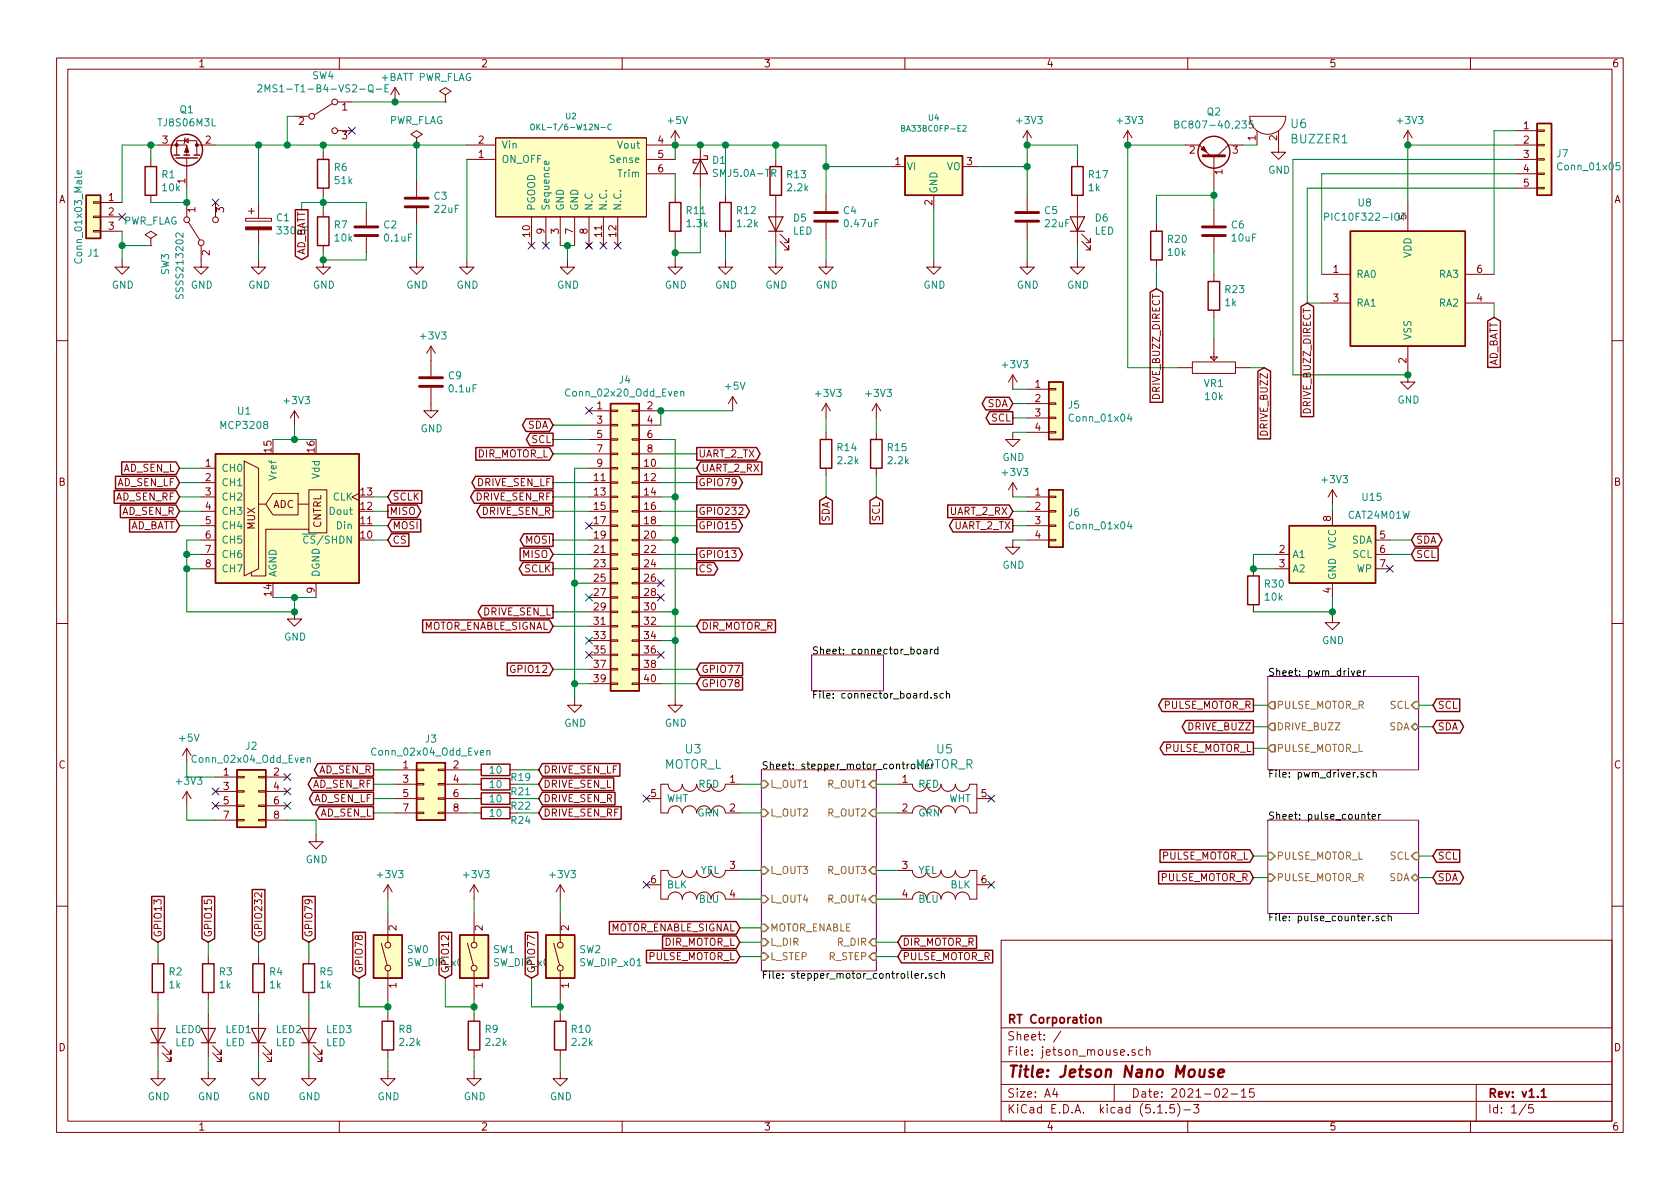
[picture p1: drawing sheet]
<svg xmlns="http://www.w3.org/2000/svg" width="297mm" height="210mm" viewBox="0 0 297 210" stroke-linecap="round" stroke-linejoin="round" font-family="sans-serif">
<defs><g id="words">
<text font-size="2.8" fill="#840000" x="178" y="190.5">Title: Jetson Nano Mouse</text>
<g font-size="2.1" fill="#008484">
<text x="228.3" y="22.7">U6</text>
<text x="228.4" y="25.3">BUZZER1</text>
<text x="117.4" y="135.9">MOTOR_L</text>
<text x="121.2" y="133.2">U3</text>
<text x="161.7" y="135.9">MOTOR_R</text>
<text x="165.7" y="133.2">U5</text>
</g>
<g font-size="2.1" fill="#840000">
<text x="178" y="184">Sheet: /</text>
<text x="178" y="181">RT Corporation</text>
<text x="178" y="186.7">File: jetson_mouse.sch</text>
<text x="178" y="196.9">KiCad E.D.A. kicad (5.1.5)-3</text>
<text x="178" y="194.1">Size: A4</text>
<text x="200" y="194.1">Date: 2021-02-15</text>
<text x="263" y="194.1">Rev: v1.1</text>
<text x="263" y="196.9">Id: 1/5</text>
</g>
<g font-size="1.8" fill="#840000">
<text x="35" y="11.9">1</text>
<text x="85" y="11.9">2</text>
<text x="135" y="11.9">3</text>
<text x="185" y="11.9">4</text>
<text x="235" y="11.9">5</text>
<text x="285" y="11.9">6</text>
<text x="52.9" y="22.1">2</text>
<text x="60.5" y="19.6">1</text>
<text x="269.4" y="22.9">1</text>
<text x="28.7" y="25.4">3</text>
<text x="36.3" y="25.4">2</text>
<text x="60.5" y="24.6">3</text>
<text x="84.6" y="27.9">1</text>
<text x="84.6" y="25.4">2</text>
<text x="116.4" y="25.4">4</text>
<text x="116.4" y="27.9">5</text>
<text x="158.3" y="29.2">1</text>
<text x="171" y="29.2">3</text>
<text x="210.3" y="27.2">2</text>
<text x="218" y="27.2">3</text>
<text x="222" y="24.9" transform="rotate(-90 222 24.9)">1</text>
<text x="225.8" y="24.9" transform="rotate(-90 225.8 24.9)">2</text>
<text x="269.4" y="25.4">2</text>
<text x="269.4" y="27.9">3</text>
<text x="10.4" y="35.9">A</text>
<text x="19.2" y="35.6">1</text>
<text x="32.8" y="32.5" transform="rotate(-90 32.8 32.5)">1</text>
<text x="116.4" y="30.5">6</text>
<text x="216.2" y="30.9" transform="rotate(-90 216.2 30.9)">1</text>
<text x="269.4" y="30.5">4</text>
<text x="269.4" y="33">5</text>
<text x="285.4" y="35.9">A</text>
<text x="19.2" y="38.1">2</text>
<text x="19.2" y="40.6">3</text>
<text x="34.5" y="37.6" transform="rotate(-90 34.5 37.6)">1</text>
<text x="39.6" y="37.6" transform="rotate(-90 39.6 37.6)">3</text>
<text x="49.2" y="41.4">330uF</text>
<text x="93.7" y="41.9" transform="rotate(-90 93.7 41.9)">10</text>
<text x="96.3" y="41.4" transform="rotate(-90 96.3 41.4)">9</text>
<text x="98.8" y="41.4" transform="rotate(-90 98.8 41.4)">3</text>
<text x="101.3" y="41.4" transform="rotate(-90 101.3 41.4)">7</text>
<text x="103.9" y="41.4" transform="rotate(-90 103.9 41.4)">8</text>
<text x="106.4" y="41.9" transform="rotate(-90 106.4 41.9)">11</text>
<text x="109" y="41.9" transform="rotate(-90 109 41.9)">12</text>
<text x="164.8" y="36.3" transform="rotate(-90 164.8 36.3)">2</text>
<text x="37.1" y="45.2" transform="rotate(-90 37.1 45.2)">2</text>
<text x="54" y="45.6" transform="rotate(-90 54 45.6)">AD_BATT</text>
<text x="235.7" y="48.3">1</text>
<text x="235.7" y="53.3">3</text>
<text x="261.1" y="53.3">4</text>
<text x="261.1" y="48.3">6</text>
<text x="248.7" y="64.2" transform="rotate(-90 248.7 64.2)">2</text>
<text x="264.8" y="65.2" transform="rotate(-90 264.8 65.2)">AD_BATT</text>
<text x="183" y="68.6">1</text>
<text x="183" y="71.1">2</text>
<text x="205.1" y="70.5" transform="rotate(-90 205.1 70.5)">DRIVE_BUZZ_DIRECT</text>
<text x="93.3" y="75.8">SDA</text>
<text x="105.6" y="72.4">1</text>
<text x="105.6" y="74.9">3</text>
<text x="105.6" y="77.5">5</text>
<text x="114.5" y="72.4">2</text>
<text x="114.5" y="74.9">4</text>
<text x="114.5" y="77.5">6</text>
<text x="174.5" y="72">SDA</text>
<text x="175.3" y="74.5">SCL</text>
<text x="183" y="73.7">3</text>
<text x="183" y="76.2">4</text>
<text x="224.2" y="76.9" transform="rotate(-90 224.2 76.9)">DRIVE_BUZZ</text>
<text x="231.8" y="73" transform="rotate(-90 231.8 73)">DRIVE_BUZZ_DIRECT</text>
<text x="21.7" y="83.4">AD_SEN_L</text>
<text x="36.3" y="82.5">1</text>
<text x="48" y="80" transform="rotate(-90 48 80)">15</text>
<text x="55.6" y="80" transform="rotate(-90 55.6 80)">16</text>
<text x="84.3" y="80.9">DIR_MOTOR_L</text>
<text x="94" y="78.4">SCL</text>
<text x="105.6" y="80">7</text>
<text x="105.6" y="82.5">9</text>
<text x="114" y="82.5">10</text>
<text x="114.5" y="80">8</text>
<text x="123.4" y="80.9">UART_2_TX</text>
<text x="124" y="83.4">UART_2_RX</text>
<text x="10.4" y="85.9">B</text>
<text x="20.4" y="88.5">AD_SEN_RF</text>
<text x="20.7" y="86">AD_SEN_LF</text>
<text x="36.3" y="85.1">2</text>
<text x="36.3" y="87.6">3</text>
<text x="48.3" y="89.8">ADC</text>
<text x="63.8" y="87.6">13</text>
<text x="69.4" y="88.5">SCLK</text>
<text x="84.2" y="88.5">DRIVE_SEN_RF</text>
<text x="84.4" y="86">DRIVE_SEN_LF</text>
<text x="105.1" y="85.1">11</text>
<text x="105.1" y="87.6">13</text>
<text x="114" y="85.1">12</text>
<text x="114" y="87.6">14</text>
<text x="123.4" y="86">GPIO79</text>
<text x="183" y="87.6">1</text>
<text x="285.4" y="85.9">B</text>
<text x="21.5" y="91.1">AD_SEN_R</text>
<text x="22.7" y="93.6">AD_BATT</text>
<text x="36.3" y="90.2">4</text>
<text x="36.3" y="92.7">5</text>
<text x="36.3" y="95.2">6</text>
<text x="45.1" y="93.6" transform="rotate(-90 45.1 93.6)">MUX</text>
<text x="56.8" y="93.4" transform="rotate(-90 56.8 93.4)">CNTRL</text>
<text x="63.8" y="95.2">10</text>
<text x="63.8" y="92.7">11</text>
<text x="63.8" y="90.2">12</text>
<text x="68.8" y="91.1">MISO</text>
<text x="69.4" y="93.6">MOSI</text>
<text x="85.2" y="91.1">DRIVE_SEN_R</text>
<text x="105.1" y="90.2">15</text>
<text x="105.1" y="92.7">17</text>
<text x="105.1" y="95.2">19</text>
<text x="114" y="90.2">16</text>
<text x="114" y="92.7">18</text>
<text x="114" y="95.2">20</text>
<text x="123.4" y="91.1">GPIO232</text>
<text x="123.4" y="93.6">GPIO15</text>
<text x="146.7" y="92.4" transform="rotate(-90 146.7 92.4)">SDA</text>
<text x="155.6" y="92.2" transform="rotate(-90 155.6 92.2)">SCL</text>
<text x="168" y="91.1">UART_2_RX</text>
<text x="168.7" y="93.6">UART_2_TX</text>
<text x="183" y="90.2">2</text>
<text x="183" y="92.7">3</text>
<text x="183" y="95.2">4</text>
<text x="235.3" y="92.2" transform="rotate(-90 235.3 92.2)">8</text>
<text x="244" y="95.2">5</text>
<text x="36.3" y="97.8">7</text>
<text x="36.3" y="100.3">8</text>
<text x="69.4" y="96.1">CS</text>
<text x="92.5" y="98.7">MISO</text>
<text x="92.7" y="101.2">SCLK</text>
<text x="93" y="96.1">MOSI</text>
<text x="105.1" y="97.8">21</text>
<text x="105.1" y="100.3">23</text>
<text x="114" y="97.8">22</text>
<text x="114" y="100.3">24</text>
<text x="123.4" y="101.2">CS</text>
<text x="123.4" y="98.7">GPIO13</text>
<text x="226.2" y="97.8">2</text>
<text x="226.2" y="100.3">3</text>
<text x="244" y="97.8">6</text>
<text x="244" y="100.3">7</text>
<text x="250.3" y="96.1">SDA</text>
<text x="250.3" y="98.7">SCL</text>
<text x="48" y="105.4" transform="rotate(-90 48 105.4)">14</text>
<text x="55.6" y="104.9" transform="rotate(-90 55.6 104.9)">9</text>
<text x="105.1" y="102.9">25</text>
<text x="105.1" y="105.4">27</text>
<text x="105.1" y="107.9">29</text>
<text x="114" y="102.9">26</text>
<text x="114" y="105.4">28</text>
<text x="114" y="107.9">30</text>
<text x="235.3" y="104.9" transform="rotate(-90 235.3 104.9)">4</text>
<text x="74.5" y="111.4">MOTOR_ENABLE_SIGNAL</text>
<text x="85.4" y="108.8">DRIVE_SEN_L</text>
<text x="105.1" y="110.5">31</text>
<text x="105.1" y="113">33</text>
<text x="114" y="110.5">32</text>
<text x="114" y="113">34</text>
<text x="124" y="111.4">DIR_MOTOR_R</text>
<text x="90.6" y="119">GPIO12</text>
<text x="105.1" y="115.6">35</text>
<text x="105.1" y="118.1">37</text>
<text x="114" y="115.6">36</text>
<text x="114" y="118.1">38</text>
<text x="124" y="119">GPIO77</text>
<text x="105.1" y="120.6">39</text>
<text x="114" y="120.6">40</text>
<text x="124" y="121.5">GPIO78</text>
<text x="205.6" y="125.3">PULSE_MOTOR_R</text>
<text x="254.2" y="125.3">SCL</text>
<text x="210.3" y="129.2">DRIVE_BUZZ</text>
<text x="254.2" y="129.2">SDA</text>
<text x="10.4" y="135.9">C</text>
<text x="39.5" y="137.2">1</text>
<text x="48.4" y="137.2">2</text>
<text x="56.4" y="136.8">AD_SEN_R</text>
<text x="71.3" y="135.9">1</text>
<text x="80.2" y="135.9">2</text>
<text x="96" y="136.8">DRIVE_SEN_LF</text>
<text x="205.8" y="133">PULSE_MOTOR_L</text>
<text x="285.4" y="135.9">C</text>
<text x="39.5" y="139.7">3</text>
<text x="39.5" y="142.2">5</text>
<text x="48.4" y="139.7">4</text>
<text x="48.4" y="142.2">6</text>
<text x="55.3" y="139.3">AD_SEN_RF</text>
<text x="55.5" y="141.9">AD_SEN_LF</text>
<text x="71.3" y="138.4">3</text>
<text x="71.3" y="141">5</text>
<text x="71.3" y="143.5">7</text>
<text x="80.2" y="138.4">4</text>
<text x="80.2" y="141">6</text>
<text x="80.2" y="143.5">8</text>
<text x="90.4" y="138.1">R19</text>
<text x="90.4" y="140.6">R21</text>
<text x="90.4" y="143.2">R22</text>
<text x="96" y="141.9">DRIVE_SEN_R</text>
<text x="96" y="139.3">DRIVE_SEN_L</text>
<text x="115.1" y="141">5</text>
<text x="129.1" y="138.4">1</text>
<text x="129.1" y="143.5">2</text>
<text x="159.5" y="138.4">1</text>
<text x="159.5" y="143.5">2</text>
<text x="173.5" y="141">5</text>
<text x="39.5" y="144.8">7</text>
<text x="48.4" y="144.8">8</text>
<text x="56.5" y="144.4">AD_SEN_L</text>
<text x="96" y="144.4">DRIVE_SEN_RF</text>
<text x="129.1" y="153.7">3</text>
<text x="159.5" y="153.7">3</text>
<text x="205.1" y="155.8">PULSE_MOTOR_R</text>
<text x="205.3" y="152">PULSE_MOTOR_L</text>
<text x="254.2" y="152">SCL</text>
<text x="254.2" y="155.8">SDA</text>
<text x="115.1" y="156.2">6</text>
<text x="129.1" y="158.7">4</text>
<text x="159.5" y="158.7">4</text>
<text x="173.5" y="156.2">6</text>
<text x="28.6" y="165.8" transform="rotate(-90 28.6 165.8)">GPIO13</text>
<text x="37.5" y="165.8" transform="rotate(-90 37.5 165.8)">GPIO15</text>
<text x="46.4" y="165.8" transform="rotate(-90 46.4 165.8)">GPIO232</text>
<text x="55.2" y="165.8" transform="rotate(-90 55.2 165.8)">GPIO79</text>
<text x="70.1" y="164.6" transform="rotate(-90 70.1 164.6)">2</text>
<text x="85.3" y="164.6" transform="rotate(-90 85.3 164.6)">2</text>
<text x="100.6" y="164.6" transform="rotate(-90 100.6 164.6)">2</text>
<text x="107.5" y="164.7">MOTOR_ENABLE_SIGNAL</text>
<text x="117.3" y="167.3">DIR_MOTOR_L</text>
<text x="159.5" y="167.3">DIR_MOTOR_R</text>
<text x="64.1" y="172.2" transform="rotate(-90 64.1 172.2)">GPIO78</text>
<text x="79.4" y="172.2" transform="rotate(-90 79.4 172.2)">GPIO12</text>
<text x="94.6" y="172.2" transform="rotate(-90 94.6 172.2)">GPIO77</text>
<text x="114.5" y="169.8">PULSE_MOTOR_L</text>
<text x="159.5" y="169.8">PULSE_MOTOR_R</text>
<text x="70.1" y="174.7" transform="rotate(-90 70.1 174.7)">1</text>
<text x="85.3" y="174.7" transform="rotate(-90 85.3 174.7)">1</text>
<text x="100.6" y="174.7" transform="rotate(-90 100.6 174.7)">1</text>
<text x="10.4" y="185.9">D</text>
<text x="285.4" y="185.9">D</text>
<text x="35" y="199.9">1</text>
<text x="85" y="199.9">2</text>
<text x="135" y="199.9">3</text>
<text x="185" y="199.9">4</text>
<text x="235" y="199.9">5</text>
<text x="285" y="199.9">6</text>
</g>
<g font-size="1.8" fill="#008484">
<text x="48.3" y="16.3">2MS1-T1-B4-VS2-Q-E</text>
<text x="55.2" y="14">SW4</text>
<text x="67.4" y="14.3">+BATT PWR_FLAG</text>
<text x="28.2" y="22.3">TJ8S06M3L</text>
<text x="31.9" y="20">Q1</text>
<text x="68.7" y="21.9">PWR_FLAG</text>
<text x="118.2" y="21.9">+5V</text>
<text x="179.9" y="21.9">+3V3</text>
<text x="197.7" y="21.9">+3V3</text>
<text x="208.9" y="22.7">BC807-40,235</text>
<text x="213.5" y="20.4">Q2</text>
<text x="247.2" y="21.9">+3V3</text>
<text x="88.6" y="28.8">ON_OFF</text>
<text x="88.6" y="26.3">Vin</text>
<text x="108.1" y="28.8">Sense</text>
<text x="109.3" y="26.3">Vout</text>
<text x="126" y="29">D1</text>
<text x="275.3" y="27.8">J7</text>
<text x="28.7" y="31.5">R1</text>
<text x="28.8" y="33.8">10k</text>
<text x="59.1" y="30.2">R6</text>
<text x="59.3" y="32.6">51k</text>
<text x="76.8" y="35.3">C3</text>
<text x="109.4" y="31.4">Trim</text>
<text x="126.5" y="31.3">SMJ5.0A-TR</text>
<text x="139.2" y="31.5">R13</text>
<text x="139.3" y="33.8">2.2k</text>
<text x="160.3" y="30.1">VI</text>
<text x="165.7" y="34.3" transform="rotate(-90 165.7 34.3)">GND</text>
<text x="167.4" y="30.1">VO</text>
<text x="192.5" y="33.8">1k</text>
<text x="192.6" y="31.5">R17</text>
<text x="224.2" y="30.7">GND</text>
<text x="275.7" y="30.1">Conn_01x05</text>
<text x="21.7" y="39.7">PWR_FLAG</text>
<text x="48.9" y="39.1">C1</text>
<text x="59.1" y="40.4">R7</text>
<text x="67.9" y="40.4">C2</text>
<text x="76.9" y="37.6">22uF</text>
<text x="94.6" y="37.3" transform="rotate(-90 94.6 37.3)">PGOOD</text>
<text x="97.2" y="37.3" transform="rotate(-90 97.2 37.3)">Sequence</text>
<text x="99.7" y="37.3" transform="rotate(-90 99.7 37.3)">GND</text>
<text x="102.2" y="37.3" transform="rotate(-90 102.2 37.3)">GND</text>
<text x="104.8" y="37.3" transform="rotate(-90 104.8 37.3)">N.C</text>
<text x="107.3" y="37.3" transform="rotate(-90 107.3 37.3)">N.C.</text>
<text x="109.9" y="37.3" transform="rotate(-90 109.9 37.3)">N.C.</text>
<text x="121.4" y="37.9">R11</text>
<text x="121.5" y="40.2">1.3k</text>
<text x="130.3" y="37.9">R12</text>
<text x="130.4" y="40.2">1.2k</text>
<text x="140.2" y="41.5">LED</text>
<text x="140.3" y="39.2">D5</text>
<text x="149.2" y="37.9">C4</text>
<text x="149.5" y="40.2">0.47uF</text>
<text x="184.7" y="37.9">C5</text>
<text x="184.9" y="40.2">22uF</text>
<text x="193.5" y="41.5">LED</text>
<text x="193.7" y="39.2">D6</text>
<text x="217.8" y="40.4">C6</text>
<text x="235.1" y="39">PIC10F322-IOT</text>
<text x="240.2" y="36.5">U8</text>
<text x="248.7" y="38.8" transform="rotate(-90 248.7 38.8)">5</text>
<text x="14.5" y="46" transform="rotate(-90 14.5 46)">Conn_01x03_Male</text>
<text x="15.5" y="45.4">J1</text>
<text x="59.3" y="42.7">10k</text>
<text x="68.1" y="42.7">0.1uF</text>
<text x="206.5" y="42.9">R20</text>
<text x="206.6" y="45.3">10k</text>
<text x="217.9" y="42.7">10uF</text>
<text x="249.6" y="45.6" transform="rotate(-90 249.6 45.6)">VDD</text>
<text x="19.8" y="51">GND</text>
<text x="29.9" y="48.6" transform="rotate(-90 29.9 48.6)">SW3</text>
<text x="32.4" y="52.3" transform="rotate(-90 32.4 52.3)">SSSS213202</text>
<text x="33.7" y="51">GND</text>
<text x="43.9" y="51">GND</text>
<text x="55.3" y="51">GND</text>
<text x="71.8" y="51">GND</text>
<text x="80.7" y="51">GND</text>
<text x="98.5" y="51">GND</text>
<text x="117.6" y="51">GND</text>
<text x="126.4" y="51">GND</text>
<text x="135.3" y="51">GND</text>
<text x="144.2" y="51">GND</text>
<text x="163.3" y="51">GND</text>
<text x="179.8" y="51">GND</text>
<text x="188.7" y="51">GND</text>
<text x="216.7" y="51.8">R23</text>
<text x="239.8" y="49.1">RA0</text>
<text x="254.5" y="49.1">RA3</text>
<text x="216.6" y="54.1">1k</text>
<text x="239.8" y="54.2">RA1</text>
<text x="254.5" y="54.2">RA2</text>
<text x="74.5" y="60">+3V3</text>
<text x="177.4" y="65.1">+3V3</text>
<text x="249.6" y="60.2" transform="rotate(-90 249.6 60.2)">VSS</text>
<text x="50.4" y="71.5">+3V3</text>
<text x="79.3" y="67.1">C9</text>
<text x="79.5" y="69.4">0.1uF</text>
<text x="100.4" y="70.1">Conn_02x20_Odd_Even</text>
<text x="109.5" y="67.8">J4</text>
<text x="128.3" y="68.9">+5V</text>
<text x="144.3" y="70.2">+3V3</text>
<text x="153.2" y="70.2">+3V3</text>
<text x="212.9" y="68.4">VR1</text>
<text x="213.2" y="70.8">10k</text>
<text x="247.1" y="71.4">GND</text>
<text x="39.2" y="75.9">MCP3208</text>
<text x="42.1" y="73.3">U1</text>
<text x="74.4" y="76.4">GND</text>
<text x="188.9" y="72.3">J5</text>
<text x="189.4" y="74.6">Conn_01x04</text>
<text x="39.1" y="83.4">CH0</text>
<text x="148.1" y="79.8">R14</text>
<text x="148.2" y="82.1">2.2k</text>
<text x="157" y="79.8">R15</text>
<text x="157.1" y="82.1">2.2k</text>
<text x="177.2" y="81.5">GND</text>
<text x="39.1" y="86">CH1</text>
<text x="39.1" y="88.5">CH2</text>
<text x="48.9" y="84.7" transform="rotate(-90 48.9 84.7)">Vref</text>
<text x="56.5" y="84.6" transform="rotate(-90 56.5 84.6)">Vdd</text>
<text x="58.9" y="88.5">CLK</text>
<text x="177.4" y="84.2">+3V3</text>
<text x="233.9" y="85.4">+3V3</text>
<text x="240.9" y="88.6">U15</text>
<text x="39.1" y="91.1">CH3</text>
<text x="39.1" y="93.6">CH4</text>
<text x="58.4" y="91.1">Dout</text>
<text x="59.6" y="93.6">Din</text>
<text x="188.9" y="91.3">J6</text>
<text x="189.4" y="93.6">Conn_01x04</text>
<text x="238.5" y="91.7">CAT24M01W</text>
<text x="39.1" y="96.1">CH5</text>
<text x="39.1" y="98.7">CH6</text>
<text x="39.1" y="101.2">CH7</text>
<text x="54.5" y="96.1">CS/SHDN</text>
<text x="177.2" y="100.6">GND</text>
<text x="228.5" y="98.7">A1</text>
<text x="228.5" y="101.2">A2</text>
<text x="236.2" y="97.2" transform="rotate(-90 236.2 97.2)">VCC</text>
<text x="239" y="96.1">SDA</text>
<text x="239.2" y="98.7">SCL</text>
<text x="239.9" y="101.2">WP</text>
<text x="48.9" y="102.1" transform="rotate(-90 48.9 102.1)">AGND</text>
<text x="56.5" y="102.1" transform="rotate(-90 56.5 102.1)">DGND</text>
<text x="223.7" y="103.9">R30</text>
<text x="223.7" y="106.2">10k</text>
<text x="236.2" y="102.6" transform="rotate(-90 236.2 102.6)">GND</text>
<text x="50.2" y="113.3">GND</text>
<text x="233.8" y="113.9">GND</text>
<text x="31.8" y="131.2">+5V</text>
<text x="75.2" y="131.3">J3</text>
<text x="99.8" y="128.5">GND</text>
<text x="117.6" y="128.5">GND</text>
<text x="34.4" y="134.9">Conn_02x04_Odd_Even</text>
<text x="43.5" y="132.6">J2</text>
<text x="66.1" y="133.6">Conn_02x04_Odd_Even</text>
<text x="86.7" y="136.8">10</text>
<text x="31.3" y="138.8">+3V3</text>
<text x="86.7" y="139.4">10</text>
<text x="86.7" y="141.9">10</text>
<text x="117.9" y="141.9">WHT</text>
<text x="123.5" y="139.3">RED</text>
<text x="162.3" y="139.3">RED</text>
<text x="167.7" y="141.9">WHT</text>
<text x="86.7" y="144.4">10</text>
<text x="90.4" y="145.7">R24</text>
<text x="123.3" y="144.4">GRN</text>
<text x="162.3" y="144.4">GRN</text>
<text x="54.1" y="152.6">GND</text>
<text x="66.9" y="155.3">+3V3</text>
<text x="82.1" y="155.3">+3V3</text>
<text x="97.4" y="155.3">+3V3</text>
<text x="123.8" y="154.6">YEL</text>
<text x="162.3" y="154.6">YEL</text>
<text x="117.9" y="157.1">BLK</text>
<text x="123.6" y="159.6">BLU</text>
<text x="162.3" y="159.6">BLU</text>
<text x="168.1" y="157.1">BLK</text>
<text x="29.9" y="172.5">R2</text>
<text x="38.8" y="172.5">R3</text>
<text x="47.7" y="172.5">R4</text>
<text x="56.6" y="172.5">R5</text>
<text x="72" y="168.5">SW0</text>
<text x="72.2" y="170.9">SW_DIP_x01</text>
<text x="87.2" y="168.5">SW1</text>
<text x="87.4" y="170.9">SW_DIP_x01</text>
<text x="102.5" y="168.5">SW2</text>
<text x="102.7" y="170.9">SW_DIP_x01</text>
<text x="29.9" y="174.8">1k</text>
<text x="38.8" y="174.8">1k</text>
<text x="47.7" y="174.8">1k</text>
<text x="56.6" y="174.8">1k</text>
<text x="31" y="185">LED</text>
<text x="31" y="182.7">LED0</text>
<text x="39.9" y="185">LED</text>
<text x="39.9" y="182.7">LED1</text>
<text x="48.7" y="185">LED</text>
<text x="48.8" y="182.7">LED2</text>
<text x="57.6" y="185">LED</text>
<text x="57.7" y="182.7">LED3</text>
<text x="70.6" y="182.6">R8</text>
<text x="70.7" y="185">2.2k</text>
<text x="85.8" y="182.6">R9</text>
<text x="86" y="185">2.2k</text>
<text x="101.1" y="182.6">R10</text>
<text x="101.2" y="185">2.2k</text>
<text x="26.1" y="194.6">GND</text>
<text x="35" y="194.6">GND</text>
<text x="43.9" y="194.6">GND</text>
<text x="52.8" y="194.6">GND</text>
<text x="66.8" y="194.6">GND</text>
<text x="82" y="194.6">GND</text>
<text x="97.2" y="194.6">GND</text>
</g>
<g font-size="1.8">
<text x="143.5" y="115.7">Sheet: connector_board</text>
<text x="224.2" y="119.5">Sheet: pwm_driver</text>
<text x="143.5" y="123.5">File: connector_board.sch</text>
<text x="134.6" y="136">Sheet: stepper_motor_controller</text>
<text x="224.2" y="137.5">File: pwm_driver.sch</text>
<text x="224.2" y="144.9">Sheet: pulse_counter</text>
<text x="224.2" y="162.9">File: pulse_counter.sch</text>
<text x="134.6" y="173.1">File: stepper_motor_controller.sch</text>
</g>
<g font-size="1.8" fill="#848400">
<text x="225.7" y="125.3">PULSE_MOTOR_R</text>
<text x="245.8" y="125.3">SCL</text>
<text x="225.7" y="129.2">DRIVE_BUZZ</text>
<text x="245.6" y="129.2">SDA</text>
<text x="225.7" y="133">PULSE_MOTOR_L</text>
<text x="136.1" y="139.3">L_OUT1</text>
<text x="146.4" y="139.3">R_OUT1</text>
<text x="136.1" y="144.4">L_OUT2</text>
<text x="146.4" y="144.4">R_OUT2</text>
<text x="136.1" y="154.6">L_OUT3</text>
<text x="146.4" y="154.6">R_OUT3</text>
<text x="225.7" y="152">PULSE_MOTOR_L</text>
<text x="225.7" y="155.8">PULSE_MOTOR_R</text>
<text x="245.6" y="155.8">SDA</text>
<text x="245.8" y="152">SCL</text>
<text x="136.1" y="159.6">L_OUT4</text>
<text x="146.4" y="159.6">R_OUT4</text>
<text x="136.1" y="164.7">MOTOR_ENABLE</text>
<text x="136.1" y="167.3">L_DIR</text>
<text x="148.1" y="167.3">R_DIR</text>
<text x="136.1" y="169.8">L_STEP</text>
<text x="146.5" y="169.8">R_STEP</text>
</g>
<g font-size="1.4" fill="#008484">
<text x="95.3" y="23">OKL-T/6-W12N-C</text>
<text x="100.1" y="21.1">U2</text>
<text x="159.9" y="23.3">BA33BC0FP-E2</text>
<text x="164.2" y="21.3">U4</text>
</g>
</g></defs>
<g fill="none" stroke="#840000" stroke-width=".18">
<path d="M10 10.3h277v189.9h-277zM12 12.2h273v186.1h-273zM58.8 18.3l-3.2 2M59.7 18h2.5M60 10.3v1.9M69.8 15.5l-.7 1.3M69.8 15.5v2.5M69.8 15.5l.8 1.3M78.7 16.8l1.1-.7-1.1-.6-1 .6 1 .7v1.2M78.7 18h.1M110 10.3v1.9M160 10.3v1.9"/>
<path d="M210 10.3v1.9M260 10.3v1.9M16.5 35.7h1.3v.2h-1.3zM16.5 38.2h1.3v.3h-1.3zM17.8 35.8h3.8M17.8 38.3h3.8M26.7 28.2v1.3M26.7 34.5v1.3M27.9 25.6h5.1v1.8M31.2 27.4v-2.5h3.6v2.5M32.6 24.9l.7-.4v.8zM32.8 24.4l-.2 .1v.8l-.1 .1"/>
<path d="M33 27.9v5.4M33 35.8v2.5M33.3 39.2l2 3.2M34.8 25.6h3.3M38.1 35.8v2.5M43.4 38.6h4.6v.5h-4.6zM43.9 37.3h1.1M44.4 36.8v1M45.7 35.8v2.8M52.1 20.6h2.5M57.1 26.9v1.3M57.1 33.3v1.2"/>
<path d="M57.1 37.1v1.2M59.7 23.1h2.5M64.8 37.1v2.8M73.7 24.4l1-.7-1-.6-1.1 .6 1.1 .7v1.2M73.7 25.6h.1M73.7 32v2.8M73.7 36.8v2.8M82.5 28.2h5.1M82.5 25.6h5.1M87.6 24.4h26.7v13.9h-26.7zM94 38.3v5.1M96.5 38.3v5.1"/>
<path d="M99.1 38.3v5.1M101.6 38.3v5.1M104.1 38.3v5.1M106.7 38.3v5.1M109.2 38.3v5.1M114.3 28.2h5.1M114.3 30.7h5.1M119.4 23.1v2.5h-5.1M119.4 23.1l-.8 1.3M119.4 34.5v1.3M119.4 23.1l.7 1.3M123.8 25.6v7.7"/>
<path d="M128.3 34.5v1.3M137.2 28.2v1.3M137.2 34.5v8.9M146 34.5v2.8M146 39.4v2.8M157.5 29.5h2.5M165.1 34.5v2.6M170.2 29.5h2.5M181.6 23.1v2.5M181.6 34.5v2.8M181.6 39.4v2.8M181.6 23.1l-.8 1.3"/>
<path d="M181.6 23.1l.8 1.3M190.5 28.2v1.3M190.5 34.5v8.9M199.4 23.1l-.8 1.3M199.4 23.1v2.5M199.4 23.1l.8 1.3M204.5 39.6v1.3M209.5 25.6h2.6l1.9 2M214.6 27.6v5.7M214.6 37.1v2.8M219.7 25.6h-2.5l-1.9 2M221 20.6h6.3a3.2 3.2 0 0 1-3.1 3.1 3.2 3.2 0 0 1-3.2-3.1z"/>
<path d="M222.2 23.1v2.5M226.1 23.1v3.8h1.2l-1.2 1.3-1.3-1.3h1.3M248.9 23.1l-.7 1.3M248.9 23.1v2.5M248.9 35.8v5.1M248.9 23.1l.8 1.3M268 28.2h3.8M268 25.6h3.8M268 30.7h3.8M268 23.1h3.8M268 33.3h3.8M271.8 33.1h1.2v.3h-1.2z"/>
<path d="M271.8 30.6h1.2v.3h-1.2zM271.8 25.5h1.2v.3h-1.2zM271.8 23h1.2v.2h-1.2zM271.8 28.1h1.2v.2h-1.2zM16.5 40.8h1.3v.2h-1.3zM17.8 40.9h3.8M21.6 46v1.2h1.3l-1.3 1.3-1.3-1.3h1.3M26.7 42.2l1-.7-1-.6-1 .6 1 .7v1.2M26.7 43.4h.1M35.6 43.4v3.8h1.2l-1.2 1.3-1.3-1.3h1.3M45.7 46v1.2h1.3l-1.3 1.3-1.3-1.3h1.3M45.7 40.6v2.8"/>
<path d="M57.1 46v1.2h1.3l-1.3 1.3-1.2-1.3h1.2M57.1 43.4v1.3M64.8 41.9v2.8M73.7 46v1.2h1.2l-1.2 1.3-1.3-1.3h1.3M82.5 46v1.2h1.3l-1.3 1.3-1.2-1.3h1.2M100.3 46v1.2h1.3l-1.3 1.3-1.2-1.3h1.2M103.8 43l.7 .8M104.5 43l-.7 .8M119.4 46v1.2h1.2l-1.2 1.3-1.3-1.3h1.3M119.4 40.9v1.3M128.3 46v1.2h1.2l-1.2 1.3-1.3-1.3h1.3M128.3 40.9v1.3"/>
<path d="M137.2 46v1.2h1.2l-1.2 1.3-1.3-1.3h1.3M137.9 42.7l1.5 1.5v-.8v.8h-.7M137.9 41.4l1.5 1.5v-.7v.7h-.7M146 46v1.2h1.3l-1.3 1.3-1.2-1.3h1.2M165.1 46v1.2h1.3l-1.3 1.3-1.3-1.3h1.3M181.6 46v1.2h1.3l-1.3 1.3-1.3-1.3h1.3M190.5 46v1.2h1.3l-1.3 1.3-1.3-1.3h1.3M191.3 42.7l1.5 1.5v-.8v.8h-.8M191.3 41.4l1.5 1.5v-.7v.7h-.8M204.5 46v1.2M214.6 41.9v2.8M214.6 48.5v1.3"/>
<path d="M214.6 54.9v1.2M214.6 59.9v3.8M233.7 48.5h5.1M233.7 53.6h5.1M259.1 48.5h5.1M259.1 53.6h5.1M10 60.2h2M52.1 72.6l-.8 1.3M52.1 72.6v2.6M52.1 72.6l.7 1.3M76.2 68.6v4h1.3l-1.3 1.3-1.3-1.3h1.3M76.2 61.2v5.3"/>
<path d="M76.2 61.2l-.8 1.3M76.2 61.2l.8 1.3M104.1 72.6h3.8M104.1 75.2h3.8M104.1 77.7h3.8M107.9 77.6h1.3v.2h-1.3zM107.9 75.1h1.3v.2h-1.3zM107.9 72.5h1.3v.3h-1.3zM111.8 77.6h1.2v.2h-1.2zM111.8 75.1h1.2v.2h-1.2zM111.8 72.5h1.2v.3h-1.2zM113 72.6h3.8"/>
<path d="M113 75.2h3.8M113 77.7h3.8M129.5 70.1l-.7 1.3M129.5 70.1v2.5M129.5 70.1l.8 1.3M146 71.4l-.7 1.2M146 71.4v2.5M146 76.4v1.3M146 71.4l.8 1.2M154.9 71.4v2.5M154.9 76.4v1.3M154.9 71.4l-.7 1.2"/>
<path d="M154.9 71.4l.8 1.2M179.1 76.4v1.3h1.2l-1.2 1.3-1.3-1.3h1.3M179.1 66.3l-.8 1.3M179.1 66.3v2.5M179.1 66.3l.7 1.3M181.6 68.8h3.8M181.6 71.4h3.8M181.6 73.9h3.8M181.6 76.4h3.8M185.4 76.3h1.3v.3h-1.3zM185.4 73.8h1.3v.2h-1.3zM185.4 68.7h1.3v.3h-1.3z"/>
<path d="M185.4 71.2h1.3v.3h-1.3zM208.3 65h2.5M210.8 64h7.6v2h-7.6zM214 63.1h1.3l-.7 .6zM218.4 65h2.6M248.9 61.2v6.4h1.3l-1.3 1.2-1.3-1.2h1.3M285 60.2h2M35.6 82.8h2.5M35.6 85.3h2.5M35.6 87.9h2.5M35.6 90.4h2.5M35.6 93h2.5"/>
<path d="M35.6 95.5h2.5M35.6 98h2.5M43.2 81.5l2.5 1.3v17.8l-2.5 1.2zM45.7 89.1h1.3M48.3 87.2h4.4v3.9h-4.4l-1.3-2zM52.7 89.1h1.9M54.6 86.6h3.2v7.6h-3.2zM54.6 93.6h-7.6v8.2h-2.6v-.6M63.5 87.2l-1.3 .7 1.3 .6M104.1 82.8h3.8M104.1 85.3h3.8M104.1 87.9h3.8"/>
<path d="M104.1 90.4h3.8M104.1 93h3.8M104.1 95.5h3.8M104.1 98h3.8M104.1 80.3h3.8M107.9 97.9h1.3v.3h-1.3zM107.9 92.8h1.3v.3h-1.3zM107.9 90.3h1.3v.2h-1.3zM107.9 87.8h1.3v.2h-1.3zM107.9 85.2h1.3v.3h-1.3zM107.9 95.4h1.3v.2h-1.3zM107.9 82.7h1.3v.2h-1.3z"/>
<path d="M107.9 80.1h1.3v.3h-1.3zM111.8 97.9h1.2v.3h-1.2zM111.8 92.8h1.2v.3h-1.2zM111.8 90.3h1.2v.2h-1.2zM111.8 87.8h1.2v.2h-1.2zM111.8 85.2h1.2v.3h-1.2zM111.8 95.4h1.2v.2h-1.2zM111.8 82.7h1.2v.2h-1.2zM111.8 80.1h1.2v.3h-1.2zM113 82.8h3.8M113 85.3h3.8M113 87.9h3.8"/>
<path d="M113 90.4h3.8M113 93h3.8M113 95.5h3.8M113 98h3.8M113 80.3h3.8M130.6 89.8l.5-.1 .3 .4-.1 .2-.7 .7h.8M146 82.8v1.3M154.9 82.8v1.3M179.1 95.5v1.3h1.2l-1.2 1.2-1.3-1.2h1.3M179.1 85.3v2.6M179.1 85.3l-.8 1.3M179.1 85.3l.7 1.3"/>
<path d="M181.6 87.9h3.8M181.6 90.4h3.8M181.6 93h3.8M181.6 95.5h3.8M185.4 95.4h1.3v.2h-1.3zM185.4 92.8h1.3v.3h-1.3zM185.4 87.8h1.3v.2h-1.3zM185.4 90.3h1.3v.2h-1.3zM225.4 98h2.6M235.6 86.6v2.5M235.6 90.4v2.6M235.6 86.6l-.8 1.3"/>
<path d="M235.6 86.6l.7 1.3M243.2 95.5h2.5M243.2 98h2.5M10 110.3h2M35.6 100.6h2.5M52.1 108.2v1.3h1.2l-1.2 1.2-1.3-1.2h1.3M55.9 103.1v2.6M104.1 100.6h3.8M104.1 103.1h3.8M104.1 105.7h3.8M104.1 108.2h3.8M104.1 110.7h3.8"/>
<path d="M104.1 113.3h3.8M104.1 115.8h3.8M104.1 118.4h3.8M107.9 100.5h1.3v.2h-1.3zM107.9 103h1.3v.2h-1.3zM107.9 105.5h1.3v.3h-1.3zM107.9 108.1h1.3v.2h-1.3zM107.9 110.6h1.3v.3h-1.3zM107.9 113.2h1.3v.2h-1.3zM107.9 115.7h1.3v.2h-1.3zM107.9 118.2h1.3v.3h-1.3zM111.8 100.5h1.2v.2h-1.2z"/>
<path d="M111.8 103h1.2v.2h-1.2zM111.8 105.5h1.2v.3h-1.2zM111.8 108.1h1.2v.2h-1.2zM111.8 110.6h1.2v.3h-1.2zM111.8 113.2h1.2v.2h-1.2zM111.8 115.7h1.2v.2h-1.2zM111.8 118.2h1.2v.3h-1.2zM113 100.6h3.8M113 103.1h3.8M113 105.7h3.8M113 108.2h3.8M113 110.7h3.8"/>
<path d="M113 113.3h3.8M113 115.8h3.8M113 118.4h3.8M221.6 100.6v1.2M221.6 106.9v1.3M225.4 100.6h2.6M235.6 108.8v1.3h1.3l-1.3 1.3-1.3-1.3h1.3M235.6 103.1v2.6M243.2 100.6h2.5M285 110.3h2M33 132.3v2.6M33 139.9v2.6"/>
<path d="M33 132.3l-.7 1.3M33 132.3l.8 1.3M33 139.9l-.7 1.3M33 139.9l.8 1.3M38.1 137.4h3.8M38.1 139.9h3.8M41.9 137.3h1.3v.2h-1.3zM41.9 139.8h1.3v.3h-1.3zM45.7 137.3h1.3v.2h-1.3zM45.7 139.8h1.3v.3h-1.3zM47 137.4h3.8M47 139.9h3.8"/>
<path d="M69.8 138.7h3.9M69.8 136.1h3.9M73.7 136h1.2v.3h-1.2zM73.7 138.6h1.2v.2h-1.2zM77.5 136h1.2v.3h-1.2zM77.5 138.6h1.2v.2h-1.2zM78.7 138.7h3.8M78.7 136.1h3.8M83.8 138.7h1.3M83.8 136.1h1.3M90.2 136.1h1.2M101.6 123.4v1.3h1.3l-1.3 1.3-1.3-1.3h1.3"/>
<path d="M104.1 120.9h3.8M107.9 120.8h1.3v.2h-1.3zM111.8 120.8h1.2v.2h-1.2zM113 120.9h3.8M119.4 123.4v1.3h1.2l-1.2 1.3-1.3-1.3h1.3M120.6 138.7a1.26 1.26 0 0 1-1.2 1.2 1.26 1.26 0 0 1-1.3-1.2h-1.3v5.1h1.3a1.26 1.26 0 0 1 1.3-1.3 1.26 1.26 0 0 1 1.2 1.3M120.6 138.7a1.26 1.26 0 0 0 1.3 1.2 1.26 1.26 0 0 0 1.3-1.2M125.7 138.7a1.24 1.24 0 0 1-1.2 1.2M128.2 138.7a1.24 1.24 0 0 1-1.2 1.2M128.3 138.7h2.5M158.7 138.7h2.6a1.26 1.26 0 0 0 1.3 1.2M163.9 138.7a1.26 1.26 0 0 0 1.2 1.2"/>
<path d="M166.4 138.7a1.26 1.26 0 0 0 1.3 1.2 1.26 1.26 0 0 0 1.2-1.2M168.9 138.7a1.26 1.26 0 0 0 1.3 1.2 1.26 1.26 0 0 0 1.2-1.2h1.3v5.1h-1.3a1.26 1.26 0 0 0-1.2-1.3 1.26 1.26 0 0 0-1.3 1.3M38.1 142.5h3.8M38.1 145h3.8M41.9 144.9h1.3v.3h-1.3zM41.9 142.4h1.3v.2h-1.3zM45.7 144.9h1.3v.3h-1.3zM45.7 142.4h1.3v.2h-1.3zM46.3 157.9v.8l-.7-.8h-.2h-.3l-.1 .2 .1 .5M47 142.5h3.8M47 145h3.8M55.9 147.6v1.2h1.2l-1.2 1.3-1.3-1.3h1.3"/>
<path d="M68.6 156.5v2.5M68.6 156.5l-.8 1.2M68.6 156.5l.7 1.2M69.8 143.8h3.9M69.8 141.2h3.9M73.7 143.6h1.2v.3h-1.2zM73.7 141.1h1.2v.2h-1.2zM77.5 143.6h1.2v.3h-1.2zM77.5 141.1h1.2v.2h-1.2zM78.7 143.8h3.8M78.7 141.2h3.8M83.8 156.5v2.5"/>
<path d="M83.8 156.5l-.7 1.2M83.8 156.5l.8 1.2M83.8 143.8h1.3M83.8 141.2h1.3M99.1 156.5v2.5M99.1 156.5l-.8 1.2M99.1 156.5l.7 1.2M114.3 141.2h2.5M114.3 156.5h2.5M119.4 155.2a1.24 1.24 0 0 1-1.3-1.3h-1.3v5.1h1.3a1.25 1.25 0 0 1 1.3-1.2M119.4 157.7a1.25 1.25 0 0 1 1.2 1.3M120.6 153.9a1.24 1.24 0 0 1-1.2 1.3"/>
<path d="M120.6 143.8a1.26 1.26 0 0 1 1.3-1.3 1.26 1.26 0 0 1 1.3 1.3M120.6 153.9a1.22 1.22 0 0 0 1.3 1.3M121.9 157.7a1.25 1.25 0 0 1 1.3 1.3M121.9 157.8a1.26 1.26 0 0 0-1.3 1.2M123.2 153.9a1.24 1.24 0 0 1-1.3 1.3M123.2 153.9a1.22 1.22 0 0 0 1.3 1.3M124.5 157.7a1.25 1.25 0 0 1 1.2 1.3M125.7 153.9a1.24 1.24 0 0 1-1.2 1.3M127 142.5a1.25 1.25 0 0 1 1.2 1.3M127 157.7a1.25 1.25 0 0 1 1.2 1.3M128.2 153.9a1.24 1.24 0 0 1-1.2 1.3M128.3 143.8h2.5"/>
<path d="M128.3 153.9h2.5M128.3 159h2.5M158.7 153.9h2.6a1.26 1.26 0 0 0 1.3 1.3M162.6 142.5a1.22 1.22 0 0 0-1.3 1.3h-2.6M162.6 157.7a1.22 1.22 0 0 0-1.3 1.3h-2.6M163.9 153.9a1.26 1.26 0 0 0 1.2 1.3M165.1 155.2a1.26 1.26 0 0 0 1.3-1.3 1.3 1.3 0 0 0 1.2 1.3M165.1 157.7a1.22 1.22 0 0 0-1.2 1.3M166.4 143.8a1.26 1.26 0 0 1 1.3-1.3 1.26 1.26 0 0 1 1.2 1.3M167.6 157.7a1.22 1.22 0 0 0-1.2 1.3 1.26 1.26 0 0 0-1.3-1.2M167.6 157.8a1.24 1.24 0 0 1 1.3 1.2M168.9 153.9a1.25 1.25 0 0 1-1.3 1.3"/>
<path d="M168.9 153.9a1.26 1.26 0 0 0 1.3 1.3M170.2 155.2a1.26 1.26 0 0 0 1.2-1.3h1.3v5.1h-1.3a1.22 1.22 0 0 0-1.2-1.2M170.2 157.7a1.22 1.22 0 0 0-1.3 1.3M172.7 141.2h2.6M172.7 156.5h2.6M10 160.2h2M27.9 169.2v1.2M27.9 175.5v1.3M27.9 179.3v7.6M36.8 169.2v1.2M36.8 175.5v1.3M36.8 179.3v7.6"/>
<path d="M45.7 169.2v1.2M45.7 175.5v1.3M45.7 179.3v7.6M54.6 169.2v1.2M54.6 175.5v1.3M54.6 179.3v7.6M67.4 166.8l1.1 3.9M68.6 161.5v5.1M68.6 171.7v5.1M68.6 179.3v1.3M82.7 166.8l1 3.9M83.8 161.5v5.1"/>
<path d="M83.8 171.7v5.1M83.8 179.3v1.3M97.9 166.8l1 3.9M99.1 161.5v5.1M99.1 171.7v5.1M99.1 179.3v1.3M177 166.3h108v32h-108zM285 160.2h2M27.9 189.5v1.2h1.3l-1.3 1.3-1.2-1.3h1.2M28.7 186.2l1.5 1.5v-.8v.8h-.7M28.7 184.9l1.5 1.5v-.7v.7h-.7M36.8 189.5v1.2h1.3l-1.3 1.3-1.2-1.3h1.2"/>
<path d="M37.6 186.2l1.5 1.5v-.8v.8h-.7M37.6 184.9l1.5 1.5v-.7v.7h-.7M45.7 189.5v1.2h1.3l-1.3 1.3-1.3-1.3h1.3M46.5 186.2l1.5 1.5v-.8v.8h-.8M46.5 184.9l1.5 1.5v-.7v.7h-.8M54.6 189.5v1.2h1.3l-1.3 1.3-1.3-1.3h1.3M55.4 186.2l1.5 1.5v-.8v.8h-.8M55.4 184.9l1.5 1.5v-.7v.7h-.8M60 198.3v1.9M68.6 189.5v1.2h1.2l-1.2 1.3-1.3-1.3h1.3M68.6 185.7v1.2M83.8 189.5v1.2h1.3l-1.3 1.3-1.3-1.3h1.3"/>
<path d="M83.8 185.7v1.2M99.1 189.5v1.2h1.2l-1.2 1.3-1.3-1.3h1.3M99.1 185.7v1.2M110 198.3v1.9M160 198.3v1.9M177 194.8h108M177 191.8h108M177 187.8h108M177 181.8h108M186.5 192.5l-.4 1h1M186.8 193v1M187.6 182.3l-1.3 2"/>
<path d="M197 191.8v3M200.7 185.7l-.4-.1-.2 .2 .1 .2 .5 .2v.3h-.6M202.1 185.7l-.5-.1-.3 .3 .1 .6 .2 .1 .5-.1M202.7 185.7l.2-.1 .4 .1v.9M202.7 185.1v1.5M204.7 196.8h.8M206.2 196.7v.1M207.6 195.3h-.7l-.1 .7 .2-.1 .5 .1 .2 .2-.1 .5-.2 .1-.6-.1M208.2 195.1a1.71 1.71 0 0 1 0 2.3M209.3 196.3h1.2M210 198.3v1.9M211 195.3h1l-.5 .6 .4 .1v.7l-.2 .1-.7-.1"/>
<path d="M216.2 192.7l.2-.2h.4l.2 .5-.9 1h.9M217.7 193.5h1.1M219.5 193l.4-.5v1.5M219.5 194h.8M221.7 192.5h-.7l-.1 .7 .2-.1 .5 .1 .2 .2-.1 .5-.2 .1-.6-.1M260 198.3v1.9M261 191.8v6.5M269.8 195.2l-1.2 2M271 195.3h-.7v.7l.2-.1 .5 .1 .1 .2-.1 .5-.2 .1-.5-.1"/>
<circle cx="59.2" cy="18" r=".51"/>
<circle cx="33" cy="38.9" r=".51"/>
<circle cx="38.1" cy="38.9" r=".51"/>
<circle cx="55.1" cy="20.6" r=".51"/>
<circle cx="59.2" cy="23.1" r=".51"/>
<circle cx="35.6" cy="42.9" r=".51"/>
<circle cx="68.6" cy="171.2" r=".51"/>
<circle cx="68.6" cy="167.1" r=".51"/>
<circle cx="83.8" cy="171.2" r=".51"/>
<circle cx="83.8" cy="167.1" r=".51"/>
<circle cx="99.1" cy="171.2" r=".51"/>
<circle cx="99.1" cy="167.1" r=".51"/>
</g>
<path d="M194 179.9v1M194 180.1l.2-.2 .4 .1 .1 .9M272.5 193l.4-.5v1.5M272.5 194h.9" fill="none" stroke="#840000" stroke-width=".3"/>
<path d="M213 189.1l-.1 1.3M214.6 189.2a.49 .49 0 0 0-.8 .3l.3 .3 .5 .1v.2l-.3 .3-.6-.1M215.4 189.8l1-.2v-.4l-.6-.1-.3 .3-.1 .9 .2 .1 .6-.1" fill="none" stroke="#840000" stroke-width=".41"/>
<path d="M143.5 115.8h12.7v6.4h-12.7zM224.2 119.6h26.6v16.5h-26.6zM134.6 136.1h20.3v35.6h-20.3zM224.2 145h26.6v16.5h-26.6z" fill="none" stroke="#840084" stroke-width=".18"/>
<g fill="none" stroke="#000" stroke-width=".18">
<path d="M163.3 114.9h.5l.1 .7M163.9 115.1l-.4 .1-.2 .1v.3h.6M164.5 114.8v.8M164.9 114.8l-.4 .2M165.8 114.9l-.3-.1-.3 .2 .2 .6h.4M165.8 114.4v1.2M238.9 118.6l.3 .9 .3-.9M240 119l.5-.1v-.2l-.4-.1-.1 .2v.6h.5M241.1 118.6v.9M241.5 118.6l-.4 .2M160.8 135.1l-.4 .3M164.6 123.3v.2"/>
<path d="M165.7 122.7l-.3-.1-.2 .2v.2l.5 .1v.3h-.5M166.8 122.7l-.4-.1-.2 .3 .1 .5h.5M167.3 122.8l.2-.2 .3 .1 .1 .8M167.3 122.2v1.3M241.1 136.6h-.3l-.2 .2 .1 .2 .4 .1v.3h-.5M242.2 136.6h-.3l-.3 .2 .2 .6h.4M242.8 136.7l.2-.1h.3v.8M242.8 136.2v1.2M241.8 144h.4M241.9 143.6v1.1l.3 .2M242.6 144.4l.6-.1v-.2l-.4-.1-.2 .2 .1 .6h.5M243.8 144v.9"/>
<path d="M244.1 144l-.2 .1-.1 .1M161.8 172.6l.6-.1-.1-.3h-.3l-.2 .1v.6h.5M162.9 172.2v.8M163.3 172.2l-.4 .2M163.7 172.9v.1M164.7 172.2h-.3l-.1 .1v.2l.4 .1v.3h-.4M165.9 172.2h-.4l-.2 .2 .1 .5h.5M166.4 172.3l.2-.1h.3l.1 .8M166.4 171.7v1.3M243.8 162h-.3l-.2 .2v.2l.5 .1v.3h-.5M244.9 162h-.3l-.3 .2 .1 .6h.5M245.4 162.1l.2-.1h.3l.1 .8"/>
<path d="M245.4 161.6v1.2"/>
</g>
<g fill="none" stroke="#848400" stroke-width=".25">
<path d="M134.6 138h.7l.6 .7-.6 .6h-.7zM154.3 138h.6v1.3h-.6l-.6-.6zM224.2 128.5l.6-.6h.6v1.3h-.6zM224.8 124.1h.6v1.2h-.6l-.6-.6zM224.8 131.7h.6v1.3h-.6l-.6-.7zM249.6 128.5l.6-.6 .6 .6-.6 .7zM250.2 124.1h.6v1.2h-.6l-.6-.6zM134.6 143.1h.7l.6 .7-.6 .6h-.7zM134.6 153.3h.7l.6 .6-.6 .7h-.7zM134.6 158.4h.7l.6 .6-.6 .6h-.7zM154.3 143.1h.6v1.3h-.6l-.6-.6zM154.3 153.3h.6v1.3h-.6l-.6-.7z"/>
<path d="M154.3 158.4h.6v1.2h-.6l-.6-.6zM224.2 150.7h.6l.6 .7-.6 .6h-.6zM224.2 154.6h.6l.6 .6-.6 .6h-.6zM249.6 155.2l.6-.6 .6 .6-.6 .6zM250.2 150.7h.6v1.3h-.6l-.6-.6zM134.6 163.4h.7l.6 .7-.6 .6h-.7zM134.6 166h.7l.6 .6-.6 .7h-.7zM134.6 168.5h.7l.6 .7-.6 .6h-.7zM154.3 166h.6v1.3h-.6l-.6-.7zM154.3 168.5h.6v1.3h-.6l-.6-.6z"/>
</g>
<g fill="none" stroke="#840000" stroke-width=".25">
<path d="M15.2 34.5h2.6v7.7h-2.6zM25.7 29.5h2v5h-2zM30.7 27.4h1M31.1 27.9h3.8M32.5 27.4h1M34.3 27.4h1M52.2 37.1h2.3v8.2l-1.2 .6-1.1-.6zM56.1 28.2h2.1v5.1h-2.1zM56.1 38.3h2.1v5.1h-2.1zM118.4 35.8h2v5.1h-2zM127.3 35.8h2v5.1h-2zM136.1 29.5h2.1v5h-2.1z"/>
<path d="M160 27.6h10.2v6.9h-10.2zM189.5 29.5h2v5h-2zM271.8 21.8h2.5v12.7h-2.5zM203.4 51.7l1.1-.7 1.1 .7v19.4h-2.2zM203.5 40.9h2v5.1h-2zM213.6 49.8h2v5.1h-2zM230 54.2l1.1-.6 1.2 .6v19.5h-2.3zM238.8 40.9h20.3v20.3h-20.3zM263 56.8l1.2-.7 1.1 .7v8.2h-2.3zM84.1 79.1h13.1l.6 1.2-.6 1.1h-13.1zM93 74.1h4.2l.6 1.1-.6 1.1h-4.2l-.6-1.1zM93.7 76.6h4.1v2.2h-4.1l-.6-1.1z"/>
<path d="M107.9 71.4h5.1v50.8h-5.1zM123.2 79.1h10.6l.6 1.2-.6 1.1h-10.6zM145 77.7h2.1v5.1h-2.1zM153.9 77.7h2.1v5.1h-2.1zM174.3 70.3h4.1l.7 1.1-.7 1.1h-4.1l-.6-1.1zM175 72.8h4.1v2.2h-4.1l-.7-1.1zM185.4 67.6h2.6v10.1h-2.6zM222.4 65.7l1.1-.7 1.1 .7v11.9h-2.2zM20.2 86.8h10.9l.6 1.1-.6 1.1h-10.9zM20.4 84.2h10.7l.6 1.1-.6 1.2h-10.7zM21.3 89.3h9.8l.6 1.1-.6 1.1h-9.8zM21.5 81.7h9.6l.6 1.1-.6 1.1h-9.6z"/>
<path d="M22.9 91.8h8.2l.6 1.2-.6 1.1h-8.2zM38.1 80.3h25.4v22.8h-25.4zM68.6 89.3h5.2l.6 1.1-.6 1.1h-5.2zM69.2 94.4h3.1v2.2h-3.1l-.6-1.1zM69.2 86.8h5.4v2.2h-5.4l-.6-1.1zM69.2 91.8h5.2v2.3h-5.2l-.6-1.1zM83.8 86.8h14v2.2h-14l-.6-1.1zM84.1 84.2h13.7v2.3h-13.7l-.7-1.2zM84.9 89.3h12.9v2.2h-12.9l-.6-1.1zM92 96.9h5.2l.6 1.1-.6 1.2h-5.2zM92.4 99.5h5.4v2.2h-5.4l-.6-1.1zM92.6 94.4h5.2v2.2h-5.2l-.6-1.1z"/>
<path d="M123.2 84.2h7.5l.6 1.1-.6 1.2h-7.5zM123.2 99.5h3.1l.6 1.1-.6 1.1h-3.1zM123.2 89.3h8.7l.6 1.1-.6 1.1h-8.7zM123.2 96.9h7.5l.6 1.1-.6 1.2h-7.5zM123.2 91.8h7.5l.6 1.2-.6 1.1h-7.5zM123.8 81.7h10.9v2.2h-10.9l-.6-1.1zM144.9 88.5l1.1-.6 1.2 .6v4.2h-2.3zM153.8 88.5l1.1-.6 1.2 .6v4.1h-2.3zM167.6 89.3h10.8l.7 1.1-.7 1.1h-10.8zM168.5 91.8h10.6v2.3h-10.6l-.6-1.1zM185.4 86.6h2.6v10.2h-2.6zM228 93h15.2v10.1h-15.2z"/>
<path d="M250.2 94.4h4.1l.7 1.1-.7 1.1h-4.1l-.6-1.1zM250.2 96.9h4.1v2.3h-4.1l-.6-1.2zM74.7 109.6h22.5l.6 1.1-.6 1.2h-22.5zM85.2 107.1h12.6v2.2h-12.6l-.7-1.1zM89.7 117.2h7.5l.6 1.2-.6 1.1h-7.5zM123.8 109.6h13.3v2.3h-13.3l-.6-1.2zM123.8 117.2h7.5v2.3h-7.5l-.6-1.1zM123.8 119.8h7.5v2.2h-7.5l-.6-1.1zM220.6 101.8h2v5.1h-2zM41.9 136.1h5.1v10.2h-5.1zM55.1 137.6h10.9v2.2h-10.9l-.6-1.1zM56.2 135h9.8v2.3h-9.8l-.6-1.2z"/>
<path d="M73.7 134.9h5v10.1h-5zM85.1 135.1h5.1v2.1h-5.1zM85.1 137.7h5.1v2h-5.1zM95.9 135h13.7v2.3h-13.7l-.7-1.2zM95.9 137.6h12.6v2.2h-12.6l-.7-1.1zM205.5 123.6h16.1v2.2h-16.1l-.6-1.1zM205.7 131.2h15.9v2.2h-15.9l-.6-1.1zM209.7 127.4h11.9v2.2h-11.9l-.7-1.1zM254 127.4h4.1l.7 1.1-.7 1.1h-4.1l-.6-1.1zM254 123.6h4.1v2.2h-4.1l-.6-1.1zM26.8 158.5h2.3v7.5l-1.2 .6-1.1-.6zM35.7 158.5h2.2v7.5l-1.1 .6-1.1-.6z"/>
<path d="M44.6 157.3h2.2v8.7l-1.1 .6-1.1-.6zM53.5 158.5h2.2v7.5l-1.1 .6-1.1-.6zM55.3 140.1h10.7v2.2h-10.7l-.6-1.1zM56.4 142.6h9.6v2.3h-9.6l-.6-1.1zM85.1 140.2h5.1v2h-5.1zM85.1 142.7h5.1v2.1h-5.1zM95.9 142.6h13.9v2.3h-13.9l-.7-1.1zM95.9 140.1h12.8v2.2h-12.8l-.7-1.1zM204.9 154.1h16.1l.6 1.1-.6 1.1h-16.1zM205.1 150.3h15.9l.6 1.1-.6 1.1h-15.9zM254 150.3h4.1v2.2h-4.1l-.6-1.1zM254 154.1h4.1l.7 1.1-.7 1.1h-4.1l-.6-1.1z"/>
<path d="M26.9 170.4h2.1v5.1h-2.1zM35.8 170.4h2v5.1h-2zM44.7 170.4h2v5.1h-2zM53.6 170.4h2v5.1h-2zM62.4 164.9h2.2v7.4l-1.1 .7-1.1-.7zM66 165.3h5.1v7.7h-5.1zM77.6 164.9h2.3v7.4l-1.2 .7-1.1-.7zM81.3 165.3h5.1v7.7h-5.1zM92.9 164.9h2.2v7.4l-1.1 .7-1.1-.7zM96.5 165.3h5.1v7.7h-5.1zM107.7 163h22.5l.6 1.1-.6 1.1h-22.5zM114.3 168h15.9l.6 1.2-.6 1.1h-15.9z"/>
<path d="M117.1 165.5h13.1l.6 1.1-.6 1.1h-13.1zM159.4 165.5h13.3v2.2h-13.3l-.7-1.1zM159.4 168h16.1v2.3h-16.1l-.7-1.1zM67.6 180.6h2v5.1h-2zM82.8 180.6h2v5.1h-2zM98 180.6h2.1v5.1h-2.1z"/>
<circle cx="33" cy="26.5" r="2.79"/>
<circle cx="214.6" cy="26.9" r="2.82"/>
</g>
<g fill="none" stroke="#840000" stroke-width=".2">
<path d="M123.8 28.2l1.3 2.5h-2.5zM124.5 27.6h.6v.6h-2.5v.6h.6M135.9 38.3h2.5l-1.2 2.6zM189.2 38.3h2.6l-1.3 2.6zM135.9 40.9h2.5M189.2 40.9h2.6M26.7 181.9h2.5l-1.3 2.5zM26.7 184.4h2.5M35.6 181.9h2.5l-1.3 2.5zM35.6 184.4h2.5M44.4 181.9h2.6l-1.3 2.5zM44.4 184.4h2.6"/>
<path d="M53.3 181.9h2.6l-1.3 2.5zM53.3 184.4h2.6"/>
</g>
<g fill="#ffffc2" stroke="#ffffc2" stroke-width=".18">
<path d="M87.6 24.4h26.7v13.9h-26.7z"/>
<path d="M66 165.3h5.1v7.7h-5.1z"/>
<path d="M81.3 165.3h5.1v7.7h-5.1z"/>
<path d="M96.5 165.3h5.1v7.7h-5.1z"/>
<path d="M38.1 80.3h25.4v22.8h-25.4z"/>
<path d="M160 27.6h10.2v6.9h-10.2z"/>
<path d="M185.4 86.6h2.6v10.2h-2.6z"/>
<path d="M185.4 67.6h2.6v10.1h-2.6z"/>
<path d="M228 93h15.2v10.1h-15.2z"/>
<path d="M15.2 34.5h2.6v7.7h-2.6z"/>
<path d="M271.8 21.8h2.5v12.7h-2.5z"/>
<path d="M238.8 40.9h20.3v20.3h-20.3z"/>
<path d="M73.7 134.9h5v10.1h-5z"/>
<path d="M41.9 136.1h5.1v10.2h-5.1z"/>
<path d="M107.9 71.4h5.1v50.8h-5.1z"/>
</g>
<g fill="none" stroke="#008484" stroke-width=".18">
<path d="M45.6 15.1l.5-.1 .2 .3v.2l-.8 .8h.8M46.9 16.3v-1.3l.4 .9 .4-.9v1.3M66.5 15.8h1M68.1 15.6h.4M68.7 15h-.6v1.3h.6M14.4 30.2l.1 .4-.2 .2-.6-.1v-.5l.2-.1 .1 .7M93.9 22.1l.2-.2 .3 .2 .1 .5-.1 .3-.3 .1-.2-.2zM97 28.5l.1 .4-.2 .2-.6-.1v-.5h.2l.1 .6M106.2 22.5h.8M108.1 22a.47 .47 0 0 0-.6 .4 .47 .47 0 0 0 .6 .5M159.4 22.7l.4-.1 .1-.3-.5-.1v1h.4l.2-.3-.3-.2M170.2 22.3l.4-.1 .2 .3-.6 .7h.6"/>
<path d="M207.7 22l.6-.1v-.4l-.6-.1v1.3h.5l.3-.3v-.2l-.3-.2M221.5 21.4h-.6v.6l.1-.1h.5v.6l-.2 .2-.4-.2M234.2 38.3h.6l.1-.2v-.3l-.2-.1h-.5v1.3M286.4 28.8h-.6l-.1 .6 .2-.1h.4l.1 .6-.2 .1-.5-.1M120.4 69.3l.1-.1 .4 .1v.7M120.4 69.2v.8M199.7 73.2l-.3 .9h.8M200 73.7v.8M53.4 94.4h1.3M54.5 94.9a.51 .51 0 0 0-.6 0 .51 .51 0 0 0-.2 .6 .46 .46 0 0 0 .2 .5 .46 .46 0 0 0 .6-.1M199.7 92.2l-.3 .9h.8M200 92.7v.8"/>
<path d="M54.3 134.1l.2-.1h.3l.1 .8M54.3 134v.8M86.1 132.8l.2-.1 .3 .1v.7M86.1 132.7v.8"/>
</g>
<g fill="none" stroke="#840000" stroke-width=".51">
<path d="M71.6 36.6h4.1M71.6 35h4.1M144 39.1h4.1M144 37.6h4.1M179.6 39.1h4M179.6 37.6h4M212.7 27.6h3.8M62.7 41.7h4.1M62.7 40.1h4.1M212.6 41.7h4.1M212.6 40.1h4.1M74.2 68.3h4"/>
<path d="M74.2 66.8h4"/>
</g>
<g fill="#840000" stroke="#840000" stroke-width=".18">
<path d="M212.3 26.4l.6-.5 .5 1z"/>
<path d="M33 25.9l.4 1h-.8z"/>
<path d="M43.4 40.1h4.6v.5h-4.6z"/>
<circle cx="31.2" cy="25.6" r=".25"/>
<circle cx="34.8" cy="25.6" r=".25"/>
</g>
<g fill="none" stroke="#008400" stroke-width=".18">
<path d="M62.2 18h16.5M26.7 25.6v2.6M27.9 25.6h-6.3v10.2M33 33.3v2.5h-6.3M38.1 25.6h44.4M45.7 25.6v10.2M52.1 20.6h-1.3v5M53.3 37.1v-1.3h11.5v1.3M57.1 25.6v1.3M57.1 34.5v2.6M73.7 25.6v6.4M73.7 39.6v6.4"/>
<path d="M82.5 28.2v17.8M119.4 28.2v-2.6h26.6v8.9M119.4 30.7v3.8M123.8 33.3v11.4h-4.4M128.3 25.6v8.9M137.2 25.6v2.6M146 29.5h11.5M165.1 37.1v8.9M172.7 29.5h8.9M190.5 28.2v-2.6h-8.9v8.9M209.5 25.6h-10.1v39.4h8.9M214.6 33.3v3.8"/>
<path d="M214.6 34.5h-10.1v5.1M219.7 25.6h2.5M268 25.6h-19.1v10.2M268 33.3h-36.9v20.3h2.6M268 28.2h-39.4v38.1h20.3M268 23.1h-3.8v25.4M268 30.7h-34.3v17.8M21.6 40.9v5.1M21.6 43.4h5.1M45.7 43.4v2.6M57.1 44.7v1.3h7.7v-1.3M99.1 43.4h2.5"/>
<path d="M100.3 43.4v2.6M119.4 42.2v3.8M128.3 42.2v3.8M137.2 43.4v2.6M146 42.2v3.8M181.6 42.2v3.8M190.5 43.4v2.6M204.5 47.2v3.8M214.6 44.7v3.8M214.6 56.1v3.8M264.2 53.6v2.5M48.3 77.7h7.6"/>
<path d="M52.1 75.2v2.5M97.8 77.7h6.3M97.8 75.2h6.3M116.8 77.7h2.6v45.7M129.5 72.6h-12.7v2.6M146 73.9v2.5M154.9 73.9v2.5M179.1 68.8h2.5M179.1 71.4h2.5M179.1 76.4h2.5M179.1 73.9h2.5M221 65h2.5"/>
<path d="M31.7 85.3h3.9M31.7 82.8h3.9M31.7 87.9h3.9M31.7 93h3.9M31.7 90.4h3.9M33 98h2.6M35.6 95.5h-2.6v12.7h19.1v-2.5M66 87.9h2.6M66 95.5h2.6M66 93h2.6M66 90.4h2.6M97.8 85.3h6.3"/>
<path d="M97.8 87.9h6.3M97.8 95.5h6.3M97.8 98h6.3M97.8 90.4h6.3M97.8 80.3h6.3M104.1 82.8h-2.5v40.6M116.8 85.3h6.4M116.8 82.8h6.4M116.8 87.9h2.6M116.8 95.5h2.6M116.8 98h6.4M116.8 93h6.4"/>
<path d="M116.8 90.4h6.4M116.8 80.3h6.4M146 84.1v3.8M154.9 84.1v3.8M179.1 87.9h2.5M179.1 95.5h2.5M179.1 93h2.5M179.1 90.4h2.5M225.4 98h-3.8v2.6h3.8M235.6 89.1v1.3M245.7 95.5h3.9M245.7 98h3.9"/>
<path d="M33 100.6h2.6M48.3 105.7h7.6M97.8 108.2h6.3M97.8 100.6h6.3M97.8 110.7h6.3M97.8 118.4h6.3M101.6 103.1h2.5M116.8 108.2h2.6M116.8 100.6h6.4M116.8 113.3h2.6M116.8 110.7h6.4M116.8 118.4h6.4"/>
<path d="M221.6 108.2h14M235.6 105.7v3.1M33 134.9v2.5h5.1M66 138.7h3.8M66 136.1h3.8M82.5 138.7h1.3M82.5 136.1h1.3M91.4 138.7h3.8M91.4 136.1h3.8M101.6 120.9h2.5M116.8 120.9h6.4M130.8 138.7h3.8"/>
<path d="M154.9 138.7h3.8M221.6 128.5h2.6M221.6 124.7h2.6M221.6 132.3h2.6M250.8 128.5h2.6M250.8 124.7h2.6M33 142.5v2.5h5.1M50.8 145h5.1v2.6M66 143.8h3.8M66 141.2h3.8M68.6 159v2.5M82.5 143.8h1.3"/>
<path d="M82.5 141.2h1.3M83.8 159v2.5M91.4 143.8h3.8M91.4 141.2h3.8M99.1 159v2.5M130.8 159h3.8M130.8 153.9h3.8M130.8 143.8h3.8M154.9 159h3.8M154.9 153.9h3.8M154.9 143.8h3.8M221.6 151.4h2.6"/>
<path d="M221.6 155.2h2.6M250.8 151.4h2.6M250.8 155.2h2.6M27.9 166.6v2.6M27.9 176.8v2.5M36.8 166.6v2.6M36.8 176.8v2.5M45.7 166.6v2.6M45.7 176.8v2.5M54.6 166.6v2.6M54.6 176.8v2.5M63.5 173v5h5.1"/>
<path d="M68.6 176.8v2.5M78.7 173v5h5.1M83.8 176.8v2.5M94 173v5h5.1M99.1 176.8v2.5M130.8 169.2h3.8M130.8 166.6h3.8M130.8 164.1h3.8M154.9 169.2h3.8M154.9 166.6h3.8M27.9 186.9v2.6M36.8 186.9v2.6"/>
<path d="M45.7 186.9v2.6M54.6 186.9v2.6M68.6 186.9v2.6M83.8 186.9v2.6M99.1 186.9v2.6"/>
</g>
<g fill="#008400" stroke="#008400" stroke-width=".25">
<circle cx="235.6" cy="108.2" r=".51"/>
<circle cx="101.6" cy="120.9" r=".51"/>
<circle cx="52.1" cy="77.7" r=".51"/>
<circle cx="221.6" cy="100.6" r=".51"/>
<circle cx="116.8" cy="72.6" r=".51"/>
<circle cx="248.9" cy="66.3" r=".51"/>
<circle cx="248.9" cy="25.6" r=".51"/>
<circle cx="119.4" cy="44.7" r=".51"/>
<circle cx="123.8" cy="25.6" r=".51"/>
<circle cx="146.1" cy="29.5" r=".51"/>
<circle cx="33" cy="35.8" r=".51"/>
<circle cx="119.4" cy="108.2" r=".51"/>
<circle cx="26.7" cy="25.6" r=".51"/>
<circle cx="45.7" cy="25.6" r=".51"/>
<circle cx="50.8" cy="25.6" r=".51"/>
<circle cx="119.4" cy="95.5" r=".51"/>
<circle cx="57.2" cy="25.6" r=".51"/>
<circle cx="181.6" cy="25.6" r=".51"/>
<circle cx="181.6" cy="29.5" r=".51"/>
<circle cx="119.4" cy="87.9" r=".51"/>
<circle cx="69.9" cy="18" r=".51"/>
<circle cx="137.2" cy="25.6" r=".51"/>
<circle cx="128.3" cy="25.6" r=".51"/>
<circle cx="119.4" cy="25.6" r=".51"/>
<circle cx="68.6" cy="178" r=".51"/>
<circle cx="83.8" cy="178" r=".51"/>
<circle cx="99.1" cy="178" r=".51"/>
<circle cx="57.2" cy="46" r=".51"/>
<circle cx="73.7" cy="25.6" r=".51"/>
<circle cx="100.3" cy="43.4" r=".51"/>
<circle cx="57.2" cy="35.8" r=".51"/>
<circle cx="52.1" cy="105.7" r=".51"/>
<circle cx="21.6" cy="43.4" r=".51"/>
<circle cx="101.6" cy="103.1" r=".51"/>
<circle cx="52.1" cy="108.2" r=".51"/>
<circle cx="119.4" cy="113.3" r=".51"/>
<circle cx="33" cy="98" r=".51"/>
<circle cx="33" cy="100.6" r=".51"/>
<circle cx="214.6" cy="34.5" r=".51"/>
<circle cx="199.4" cy="25.6" r=".51"/>
</g>
<g fill="none" stroke="#000084" stroke-width=".18">
<path d="M21 37.7l1.2 1.3M22.2 37.7l-1.2 1.3M37.5 35.2l1.2 1.2M38.7 35.2l-1.2 1.2M61.6 22.5l1.2 1.2M62.8 22.5l-1.2 1.2M93.4 42.8l1.2 1.2M94.6 42.8l-1.2 1.2M95.9 42.8l1.2 1.2M97.1 42.8l-1.2 1.2M103.5 42.8l1.2 1.2M104.7 42.8l-1.2 1.2"/>
<path d="M106.1 42.8l1.2 1.2M107.3 42.8l-1.2 1.2M108.6 42.8l1.2 1.2M109.8 42.8l-1.2 1.2M103.5 72l1.2 1.2M104.7 72l-1.2 1.2M103.5 92.3l1.2 1.3M104.7 92.3l-1.2 1.3M245.1 100l1.3 1.2M246.4 100l-1.3 1.2M103.5 115.2l1.2 1.2M103.5 105l1.2 1.3"/>
<path d="M103.5 112.7l1.2 1.2M104.7 115.2l-1.2 1.2M104.7 105l-1.2 1.3M104.7 112.7l-1.2 1.2M116.2 115.2l1.2 1.2M116.2 105l1.2 1.3M116.2 102.5l1.2 1.2M117.4 102.5l-1.2 1.2M117.4 115.2l-1.2 1.2M117.4 105l-1.2 1.3M37.5 139.3l1.2 1.3M38.7 139.3l-1.2 1.3"/>
<path d="M50.2 136.8l1.2 1.2M50.2 139.3l1.2 1.3M51.4 136.8l-1.2 1.2M51.4 139.3l-1.2 1.3M37.5 141.9l1.2 1.2M38.7 141.9l-1.2 1.2M50.2 141.9l1.2 1.2M51.4 141.9l-1.2 1.2M113.7 155.8l1.2 1.3M113.7 140.6l1.2 1.2M114.9 155.8l-1.2 1.3M114.9 140.6l-1.2 1.2"/>
<path d="M174.7 140.6l1.2 1.2M174.7 155.8l1.2 1.3M175.9 140.6l-1.2 1.2M175.9 155.8l-1.2 1.3"/>
</g>
<use href="#words"/>
</svg>
